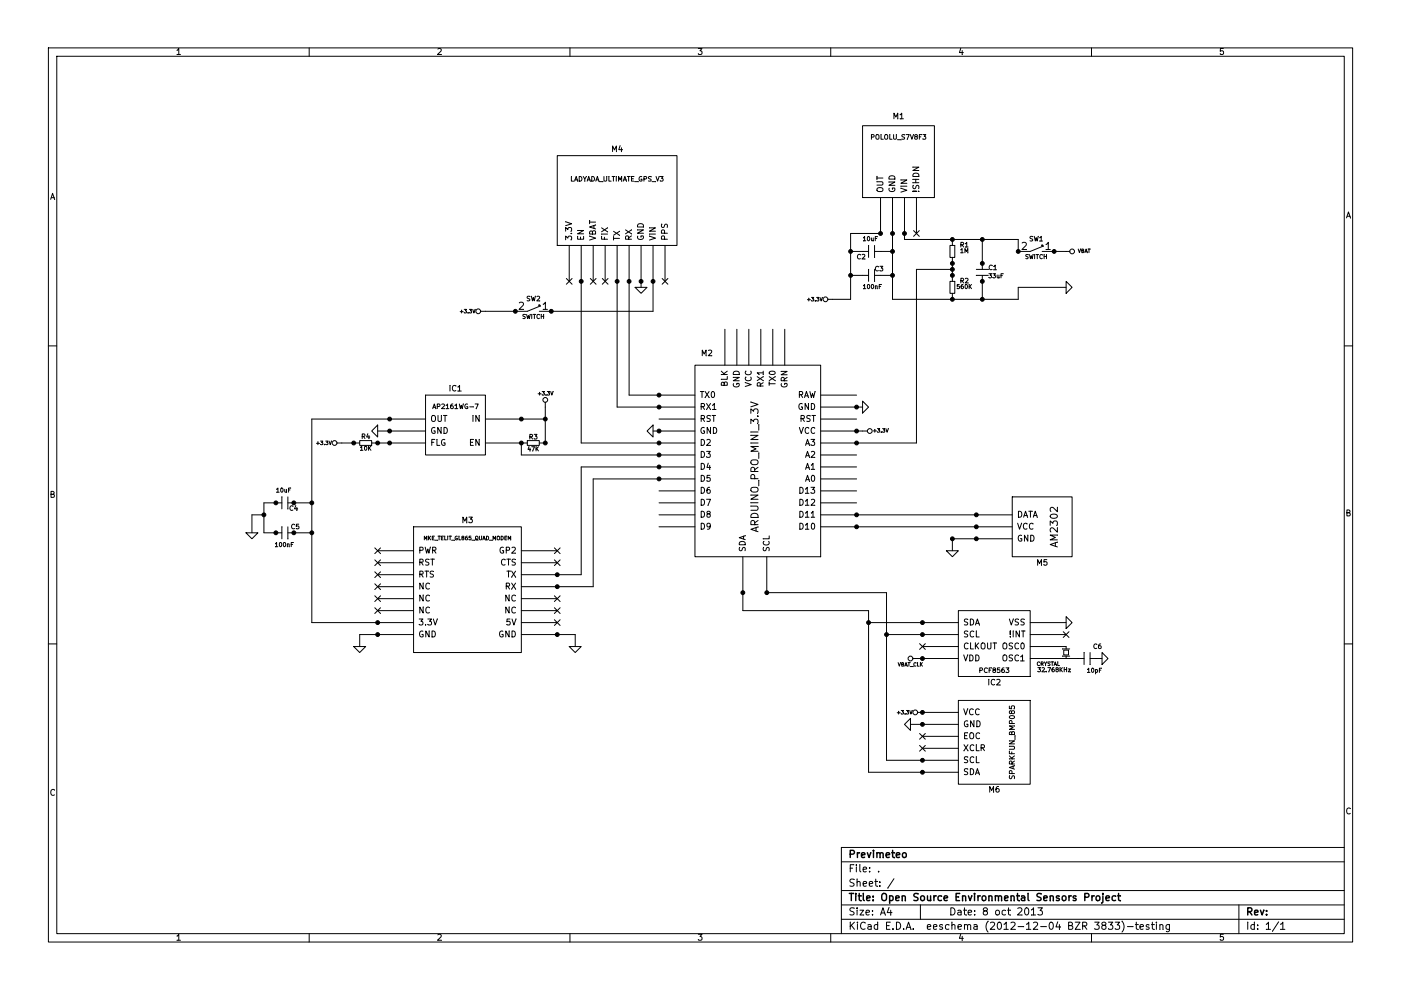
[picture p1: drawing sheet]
<svg xmlns="http://www.w3.org/2000/svg" width="297mm" height="210mm" viewBox="0 0 297 210" stroke-linecap="round" stroke-linejoin="round" font-family="sans-serif">
<g fill="none" stroke="#000" stroke-width=".21">
<path d="M10.3 10.2h276.5v189.5h-276.5zM12 11.9h273v186.1h-273zM37.6 10.7l.3-.4v1.3M38.3 11.6h-.7M65.6 10.2v1.7M92.8 10.4l.5-.1 .3 .4-.8 .9h.8M93.6 11.6h.1M120.8 10.2v1.7M148.1 10.3h.7l-.4 .5 .4 .1v.5l-.2 .2-.5-.2M176.1 10.2v1.7M203.7 10.2l-.3 .9 .8 .1M204 10.7v.9"/>
<path d="M204 11.6h.1M231.4 10.2v1.7M258.7 11.4h.1M259.4 10.3h-.6l-.1 .6 .2-.1 .5 .1v.5l-.2 .2-.5-.2M118.1 33h25.4v19h-25.4zM121.1 37.4v1h.5M121.1 37.4h.1M121.8 38.4l.4-1 .3 1M121.9 38.1l.5 .1M122.5 38.4h.1M122.8 37.4a.5 .5 0 0 1 .6 .5 .5 .5 0 0 1-.6 .5zM123.7 37.4l.3 .6 .3-.6"/>
<path d="M124 38v.4M124.5 38.4l.3-1 .4 1M124.6 38.1l.5 .1M125.5 37.4a.5 .5 0 0 1 .5 .5 .5 .5 0 0 1-.5 .5zM126.3 38.4l.4-1 .3 1M126.4 38.1l.5 .1M127 38.4h.1M127.1 38.5h.7M127.8 38.5h.1M128 37.4v.8l.3 .2 .3-.2v-.8M128.6 37.4h.1M129.1 37.4v1h.5"/>
<path d="M129.8 37.4h.5M129.9 32.1v-1.2l.4 .9 .4-.9v1.3M130.1 37.4v1M130.1 37.4h.1M130.3 37.4h.1M130.7 37.4v1M131.1 38.4v-1l.4 .7 .3-.7v1M131.5 30.9l-.3 .8 .8 .1M131.8 31.3v.9M131.8 38.4h.1M132.2 38.4l.3-1 .3 1M132.2 38.1l.5 .1"/>
<path d="M132.8 38.4h.1M133 37.4h.6M133.3 37.4v1M133.6 37.4h.1M133.9 37.9h.3M134.4 37.4h-.5v1h.5M134.5 38.5h.8M135.3 38.5h.1M136.1 37.5a.46 .46 0 0 0-.6 .4 .46 .46 0 0 0 .6 .4v-.3h-.2M136.5 38l.5-.1 .1-.4-.6-.1v1M136.5 38h.1M138.1 37.5h-.6a.41 .41 0 0 0 .5 .5v.3l-.5 .1"/>
<path d="M138.1 37.5h.1M138.2 38.5h.8M139.1 37.4l.3 1 .4-1M139.8 37.4h.1M140 37.4h.6l-.3 .4 .2 .1v.4l-.5 .1M182.9 26.7h15.2v15.2h-15.2zM184.8 29.1l.5-.1-.1-.4-.4-.1v1M185.8 28.7l.2-.2 .3 .2-.1 .8-.4-.1zM185.9 38.5h1.1l.2 .3v.2l-.2 .2h-1.1M185.9 38.5l.1 .1M186 37.4l-.1 .7M186 40l.4-.2 .7 .2 .1 .3-.2 .3h-.6a.44 .44 0 0 1-.5-.5z"/>
<path d="M186.8 28.6v.9h.5M187.2 37.7l-1.2 .1M187.6 28.7l.2-.2 .4 .2-.1 .8-.5-.1zM188.5 38.6h1.2l-1.2 .7h1.2M188.5 38.6h.1M188.5 39.9a.59 .59 0 0 0 .6 .7 .59 .59 0 0 0 .6-.7h-.5v.2M188.6 37.4a.67 .67 0 0 1 .8-.1 .67 .67 0 0 1 .3 .7h-1.2zM188.7 28.6l-.1 .9h.5M189.5 28.5v.8l.2 .2 .3-.2 .1-.7M189.5 25.2v-1.2l.4 .8 .4-.8 .1 1.2M190.3 29.6l.8 .1M190.9 24.3l.3-.3v1.2"/>
<path d="M190.9 24.3h.1M191 39.9l1.3 .4-1.3 .4M191 38.2h1.3l-1.3 .7h1.3M191 39.9h.1M191 39.5h1.3M191 39.5h.1M191 38.2h.1M191.5 25.2h-.6M191.8 28.6h-.5a.41 .41 0 0 0 .4 .5v.3l-.5 .1M192.1 28.5h.7l-.4 1M192.4 29.5h.1M193 28.5l.3 1 .4-.9"/>
<path d="M193.6 35.5l1.2-.1-1.3 .7h1.3M193.6 39.3l-.1 .5 .2 .2 .4-.1 .2-.6h.3l.2 .2v.5M193.7 36.8a.67 .67 0 0 1 .8-.1 .67 .67 0 0 1 .3 .7h-1.3zM194.1 29l-.2-.2 .1-.2h.4l.1 .3-.6 .2 .2 .4 .4-.2-.2-.3M194.2 38.1v.6M194.8 38.7l-1.2 .1M194.8 38l-1.2 .1M195.2 29h-.3M195.4 28.6l-.5-.1v1M195.7 28.5h.6l-.3 .4 .2 .1v.4h-.5M195.7 29.4v.1M10.7 42.3l.4-1.3 .5 1.3"/>
<path d="M10.9 41.9h.6M119.9 50.8v-.7l.5 .4 .1-.4h.5l.2 .2-.1 .6M119.9 49v-.8l.5 .5 .1-.4 .5-.1 .2 .3-.1 .5M119.9 47l1.3 .4-1.3 .5M119.9 47h.1M120.1 59l1.2 1.3M120.7 52v7.7M121.1 49.5h.1M121.3 59l-1.2 1.3M122.5 48.9h1.2l-1.2 .7h1.2M123.1 50.3v.4M123.1 50.3h.1"/>
<path d="M123.2 52v41.9h24.1M123.7 50.1v.6h-1.2v-.6M125 50.1l1.3 .4-1.3 .4M125 46.8v.6M125.2 59l1.2 1.3M125.6 49.2l.3-.3 .4 .2v.5h-1.3l.1-.6 .5 .1v.6M125.8 52v7.7M125.9 47.9v.5M126.3 47.1h-1.3M126.3 47.7l-1.3 .4 1.3 .4M126.4 59l-1.2 1.3M127.5 48.3l1.3 .9"/>
<path d="M127.6 50.1l-.1 .6h1.3M127.7 59l1.2 1.3M128.2 50.7h.1M128.2 50.3v.4M128.3 52v7.7M128.8 49.6l-1.2 .1M128.8 48.3l-1.3 .8M128.9 59l-1.2 1.3M130.1 49l1.3 .9M130.1 50.2v.7M130.8 52v34.3h16.5M131.3 50.5l-1.2 .1"/>
<path d="M131.4 49.1l-1.3 .8M132.6 48.7l1.3 .9M133.4 52v31.8h13.9M133.9 50.7h-1.3l.1-.6h.5l.1 .6M133.9 50l-.6 .4M133.9 48.7l-1.3 .9M133.9 48.7v.1M135.2 48.7h1.2l-1.2 .8h1.2M135.2 48.7v.1M135.2 50.1a.59 .59 0 0 0 .6 .7 .59 .59 0 0 0 .6-.7l-.5-.1v.2M135.3 47.5a.67 .67 0 0 1 .8 0 .67 .67 0 0 1 .3 .6h-1.2zM135.9 50.2v.1"/>
<path d="M135.9 52v8.9M137.7 50.1l1.3 .4-1.3 .4M137.7 48.3h1.3l-1.3 .7h1.3M138.5 52v14h-24.2M139 49.6l-1.3 .1M140.3 47.5l-.1 .5 .2 .2 .4-.1 .2-.5 .3-.1 .2 .3v.4M140.4 59l1.2 1.3M141 52v7.7M141.5 50.7h-1.3l.2-.6h.4l.1 .6M141.5 49.5h-1.3l.2-.7h.4l.1 .7M141.6 59l-1.2 1.3M180.3 53.3h3.9"/>
<path d="M180.3 58.4h3.9M182.5 54a.45 .45 0 0 0-.7 .4 .45 .45 0 0 0 .6 .4M182.8 54l.4-.1 .2 .3-.6 .7h.6M183.1 50.4l.2-.2v.9M183.6 51.1h-.5M184 50.2h.1a.43 .43 0 0 1 .3 .4 .43 .43 0 0 1-.4 .4l-.1-.3zM184.2 52.1v2.5M184.2 57.1v2.6M184.8 50.4v.6h.4M185.1 50.4l.1 .7M185.4 52v2.6M185.4 57.1v2.6"/>
<path d="M185.4 53.3h3.8M185.4 58.4h3.8M185.9 50.6h-.3M186 50.2h-.4v.9M186.3 56.6a.45 .45 0 0 0-.7 .4 .45 .45 0 0 0 .6 .4M186.6 56.5h.6l-.4 .3 .3 .1v.5h-.5M186.7 41.9v7.6h-6.4v14h-4.8M189.2 41.9v21.6h26.7v-2.6h10.1M191.8 41.9v8.9h24.1v2.5h2.5l2.8-1.1M193.7 48.9l1.2 1.2M194.3 41.9v7.6M194.3 40.6h-.7"/>
<path d="M194.7 40.6h.1M194.9 48.9l-1.2 1.2M201.4 52h1v2.6h-1zM201.4 59.7h1v2.5h-1zM201.9 50.8v1.2M201.9 54.6v5.1M201.9 57.1h-7.6v36.8h-20.3M203.7 51.9h.5l.1-.4-.6-.1v1M203.7 53l.3-.3v.9M203.7 59.6l.6-.2-.1-.4h-.5v1M204 51.9l.3 .5M204 59.6l.3 .4"/>
<path d="M204.2 53.6h-.5M204.6 53.6v-.9l.3 .6 .3-.6v.9M204.7 59.1l.3-.1 .2 .3-.6 .7h.7M204.7 51.7l.3-.3v1M205.2 52.4h-.5M207 57.1h2.6M208.3 50.8v6.3M208.3 58.4v5.1M209.5 58.4h-2.5M209.7 58h.5l-.3 .4h.3v.4h-.5M209.7 58.8h.1M210.4 56.3a.45 .45 0 0 0-.7 .4 .45 .45 0 0 0 .6 .4"/>
<path d="M210.5 58h.6l-.3 .4h.2l.1 .3-.2 .2-.4-.1M210.7 56.5l.3-.3v1M211.3 57.2h-.6M211.4 58.3l.1 .6 .3-.1M211.8 58.8h.1M211.8 58.3v.6M211.8 58.9h.1M212.2 58.4h.3M212.2 58.4l.1 .1M212.7 58.1l-.5-.1v.9M216.7 51.5l.6-.1 .3 .4-.9 1.1h.9M218 54h-.4l-.1 .3a.39 .39 0 0 1 .4 .5h-.4"/>
<path d="M218 54h.1M218.3 54l.2 .9 .2-.7 .1 .7 .3-.9M219 50.2h-.6a.41 .41 0 0 0 .5 .5v.3l-.5 .1M219.3 50.1l.2 1 .2-.7 .2 .7 .2-1M219.4 54v.9M219.7 54h.5M219.9 54v.9M220.5 50.4l.3-.3v1M221 53.3h5.8M221 54.1a.38 .38 0 0 0-.6 .3 .38 .38 0 0 0 .6 .4M221 51.1h-.5M221.4 54.4h.5"/>
<path d="M221.4 54v.9M221.8 51.8l.5-.4v1.5M221.9 54.4h.1M221.9 54v.9M222.7 52.9h-.9M226 59.7l1.3 1.2-1.3 1.3zM226.8 53.3h.1M228.6 52.8l.3 .8 .2-.8M229.6 53.2l.2 .1-.1 .3h-.3v-.8l.3 .1v.2l-.3 .1M230 53.6l.3-.8 .3 .8M230.1 53.4h.4M230.5 53.4h.1"/>
<path d="M230.7 52.8h.4M230.9 52.8v.8M285.5 46.2l.4-1.3 .4 1.3M285.6 45.8h.6M286.2 45.8v.1M286.3 46.2h.1M10.3 73.3h1.7M97.6 66.1h.5M97.9 65.8v.6M98.1 66.1h.1M98.4 65.6h.5l-.2 .3 .2 .1-.1 .3h-.4M99.2 66.3l.1 .1"/>
<path d="M99.5 65.6h.5l-.3 .3 .3 .1-.1 .3h-.4M100.2 65.6l.3 .8 .3-.8M110.1 64.2l.6-.1 .3 .4-.9 1.1h.9M111 65.6h.1M111.4 66.7h-.5v.3a.39 .39 0 0 1 .4 .4l-.4 .1M111.7 66.7l.2 .9 .1-.7 .2 .7 .2-.9M112.4 62.9h-.6a.41 .41 0 0 0 .5 .5v.3h-.5M112.4 66.7h.1M112.7 62.8l.2 1 .2-.7 .2 .7 .2-1M112.7 66.7v.9M112.7 66.7h.1M113 66.7h.6"/>
<path d="M113.3 66.7v.9M113.3 66.7h.1M113.8 62.9l.4-.1 .2 .3-.6 .7h.6M114.4 66.8a.38 .38 0 0 0-.6 .3 .38 .38 0 0 0 .6 .3M114.4 63.8h.1M114.6 64.9l-2.8 1.1h-9.9M114.6 64.9h.1M114.7 67.1h.6M114.7 66.7v.9M114.7 66.7h.1M115.2 64.5l.4-.4v1.5M115.2 65.6h.9"/>
<path d="M115.2 65.6h.1M115.2 64.5h.1M115.3 66.7v.9M134.6 60.9h2.6l-1.3 1.3zM147.3 77.4h26.7v40.6h-26.7zM148.9 75.4v-1.2l.4 .9 .4-.9v1.2M150.2 74.3l.5-.1 .2 .4-.7 .8h.7M150.9 75.4h.1M152.9 78.7l.8 .7M153.5 79.2v.1M153.7 69.8v7.6M154.2 79.8v.6h-1.2"/>
<path d="M154.2 79.4h-1.2M154.2 78.7l-.7 .5M155.6 78.8a.67 .67 0 0 1 .8-.1 .67 .67 0 0 1 .3 .7h-1.2zM156.2 69.8v7.6M158.8 69.8v7.6M159.1 80a.49 .49 0 0 1 .1 .6 .49 .49 0 0 1-.6 .1l-.5-.2-.1-.3 .2-.2M159.1 78.7a.49 .49 0 0 1 .1 .6 .49 .49 0 0 1-.6 .2l-.5-.3-.1-.3 .2-.2M160.5 79.9l1.3 .8M161.3 69.8v7.6M161.8 79.1h-1.3l.4 .3M161.8 79.9l-1.3 .8M161.8 79.9h.1"/>
<path d="M161.8 78.7v.7M163.1 79.9l1.3 .8M163.2 78.9a.74 .74 0 0 1 1.2 .2 .74 .74 0 0 1-1.3-.1zM163.8 69.8v7.6M164.4 79.9l-1.3 .8M164.4 79.9h.1M165.6 78.7h1.3l-1.3 .8h1.3M165.6 78.7v.1M166.4 69.8v7.6M171.2 63.5h.6M171.5 63.3v.5M171.8 63.5v.1"/>
<path d="M172 63.1h.5l-.2 .3 .2 .1-.1 .3-.4-.1M172 63.7l.1 .1M172.9 63.7v.1M173.1 63.1h.5l-.2 .3 .2 .1-.1 .3h-.3M173.8 63.1l.3 .7 .3-.7M183.1 60.6l.2-.3v.9M183.1 61.2h.5M183.1 61.2h.1M183.1 60.6h.1M184 60.3h.1a.43 .43 0 0 1 .3 .5 .43 .43 0 0 1-.4 .4l-.1-.4zM184.8 60.4l.1-.1a.43 .43 0 0 1 .4 .5 .43 .43 0 0 1-.4 .4l-.2-.4zM185.6 60.7l.4-.1v.6"/>
<path d="M185.6 60.6v.6M185.6 61.2h.1M186 61.2h.1M186.4 60.7h.3M186.4 60.7h.1M186.8 60.3h-.4v.9M186.8 60.3h.1M201.9 62.2v1.3M202.9 61.1h.1M203.4 60.3h-.4l-.1 .4 .4-.1 .1 .4-.1 .2-.4-.1M204.2 60.3l-.4 .2v.5l.1 .2 .3-.1 .1-.3-.2-.2-.3 .2M204.7 60.4l.1-.1a.43 .43 0 0 1 .3 .5 .43 .43 0 0 1-.4 .4l-.1-.4z"/>
<path d="M205.5 60.3v.9M205.5 60.3h.1M205.5 60.8h.1M205.6 60.7l.4 .5M206 60.3l-.5 .5M285 73.3h1.8M67.1 94h.6M67.4 93.7h.1M67.4 93.7v.6M68 93.5h.4l-.2 .3 .2 .2v.3l-.4-.1M68.8 94.2v.1M68.8 94.3h.1"/>
<path d="M69.1 93.5h.4l-.2 .3 .2 .2v.3l-.4-.1M69.8 93.5l.2 .8 .3-.8M76.3 93.4h2.5v1h-2.5zM76.3 93.9l-4.8 .1M76.5 94.9l.2-.3v.9M76.8 92.5h.5v-.4l-.5-.1v1M76.8 92.5v.1M76.9 95.5h-.4M77 92.5l.4 .5M77 92.5l.1 .1M77.4 94.7l.1-.1a.43 .43 0 0 1 .3 .4 .43 .43 0 0 1-.4 .4l-.1-.3zM78 91.9l-.3 .8h.7"/>
<path d="M78.2 94.6l-.1 .9M78.2 92.3v.7M78.3 95l.3 .5M78.3 95h.1M78.6 94.6l-.4 .5M78.8 91.4l1.3-1.3v2.6zM78.8 93.9h11.4M80.1 91.4h10.1M90.2 83.8h12.7v12.7h-12.7zM90.2 88.8h-24.1v43.2h21.6M91.5 88.3l.3-.2a.45 .45 0 0 1 .5 .4v.7l-.5 .2-.3-.4zM91.7 86.6l.4-.9 .3 1"/>
<path d="M91.8 86.4h.5M92 93.8h-.4M92.2 93.2h-.7v1.2M92.2 93.2h.1M92.2 90.7a.59 .59 0 0 0-.7 .6 .59 .59 0 0 0 .7 .5l.1-.4h-.2M92.6 93.2v1.2h.6M92.6 93.2h.1M92.7 86.2l.5-.1v-.3l-.5-.1v.9M92.9 88.1v1l.2 .3 .4-.1 .1-.2v-1M93.6 90.7l-.1 1.2-.7-1.3v1.3M93.7 85.8l.3-.1 .2 .2-.6 .7h.6M94 88.1h.7"/>
<path d="M94.1 90.6a.64 .64 0 0 1 .7 .7 .64 .64 0 0 1-.7 .6zM94.1 93.9h.1M94.2 86.6l.1 .1M94.3 93.2a.59 .59 0 0 0-.7 .6 .59 .59 0 0 0 .7 .6l.1-.5h-.3M94.4 88.1v1.3M94.6 86.6h.6M94.6 86.6v.1M94.6 86l.3-.3v.9M94.7 88.1h.1M95.4 81.7v1.2M95.4 81.7h.1M96 85.7l-.4 .2-.1 .6 .2 .1h.4l-.1-.5-.3-.1-.1 .3"/>
<path d="M96.5 86.6h.6M96.5 86.6v.1M96.5 86l.3-.3v.9M96.7 81.8a.52 .52 0 0 0-.7 .1 .52 .52 0 0 0 0 .7l.3 .3 .3-.1M97.1 82l.3-.3v1.2M97.1 82v.1M97.4 85.7l.2 .9 .2-.7 .2 .7 .2-.9M97.8 82.9h-.7M99.1 85.7a.46 .46 0 0 0-.6 .5 .46 .46 0 0 0 .7 .4v-.4l-.2 .1M99.6 86.3h.8M99.7 93.8h.5M100.3 88.1v1.3"/>
<path d="M100.3 88.1h.1M100.4 93.2h-.7v1.2h.7M100.7 85.7h.7l-.4 .9M101 86.6v.1M101.6 93.2v1.2l-.7-1.2v1.2M101.6 88.1v1.3l-.7-1.3v1.3M101.6 93.2h.1M101.6 88.1h.1M102.9 93.9h8.9M102.9 88.8h12.7M110.5 93.9v2.6h36.8M111.8 93.4h2.5v1h-2.5z"/>
<path d="M112.2 94.7l-.2 .6h.5M112.4 92.7l.4-.1 .1-.4-.6-.1v1M112.4 95v.6M112.4 95.6h.1M112.6 92.7l.3 .4M112.7 94.7h.6l-.4 .9M112.9 95.6h.1M113.2 92.1h.7l-.4 .4 .3 .1v.4h-.6M113.2 93h.1M113.7 94.7v.9M113.8 95.1l.4 .5M114.1 83.5h.6"/>
<path d="M114.2 94.7l-.5 .5M114.4 83.2v.6M115 83h.4l-.2 .3 .2 .1v.3h-.4M115.6 85.3v8.6h-1.3M115.8 83.7v.1M116 83h.5l-.2 .3 .2 .1-.1 .3h-.3M116.8 83l.2 .8 .3-.8M137.2 91.4l1.3-1.3v2.6zM138.5 91.4h8.8M139.7 88.8h7.6M147.3 99h-24.1v22.9h-12.7M148.5 83h.7"/>
<path d="M148.7 93.2a.64 .64 0 0 1 .7 .6 .64 .64 0 0 1-.7 .6zM148.7 95.7a.64 .64 0 0 1 .7 .6 .64 .64 0 0 1-.7 .7zM148.7 98.2a.64 .64 0 0 1 .7 .7 .64 .64 0 0 1-.7 .6zM148.7 88.8l.6-.1v-.5l-.6-.1v1.3M148.7 86.2h.6v-.5l-.6-.2v1.3M148.9 83l-.1 1.3M149 88.8l.4 .6M149 86.2l.4 .6M149.1 91.4h.1M149.3 90.7a.59 .59 0 0 0-.7 .6 .59 .59 0 0 0 .7 .5l.1-.4h-.3M149.5 83l.9 1.3M149.8 95.7h.8l-.4 .5 .3 .1v.5l-.1 .2-.6-.1"/>
<path d="M149.8 85.5l.9 1.3M149.9 93.3l.5-.1 .2 .3-.8 .9 .8 .1M150.2 98.2l-.3 .9h.8M150.3 83l-.8 1.3M150.5 98.7v.8M150.6 88.2l-.5-.1-.2 .1 .1 .4 .5 .3 .1 .2-.2 .3-.5-.1M150.6 85.5l-.8 1.3M150.7 90.7l-.1 1.2-.7-1.3v1.3M150.9 83.1l.2-.1a.67 .67 0 0 1 .4 .6 .67 .67 0 0 1-.4 .7l-.3-.5zM151 88.1h.7M151.1 86.8h.7M151.1 86.8h.1"/>
<path d="M151.1 86l.4-.5v1.3M151.3 90.6a.64 .64 0 0 1 .7 .7 .64 .64 0 0 1-.7 .6zM151.3 88.1v1.3M151.3 88.1h.1M151.7 88.1h.1M153.5 81.3l.3-.3 .4 .2v.5h-1.3l.2-.6 .4 .1 .1 .5M155.5 80h1.2l-1.2 .7h1.2M155.5 81.3a.59 .59 0 0 0 .6 .8 .59 .59 0 0 0 .6-.8h-.5v.2M156.2 81.5h.1M158 81.1l1.3 .4-1.3 .4M159.2 89.8v-.9l.6 .5 .1-.4 .5-.1 .3 .3-.1 .6M159.2 87.6v-.9l.6 .5 .1-.4 .5-.1 .3 .3-.1 .7"/>
<path d="M159.2 92.3h1.5l-1.5 .9h1.5M159.2 85.3l1.5 .5-1.5 .5M159.3 97.7a.99 .99 0 0 1 1.4 .2 .53 .53 0 0 1-.5 .6h-.5a.52 .52 0 0 1-.4-.8zM160 99.6h.1M160.6 88.2l.1 .1M160.7 100h-1.5v-.6l.2-.2 .3-.1 .2 .1 .1 .8M160.7 93.9l-1.5 .1M160.7 99.1l-.7 .5M160.7 91.6h-1.5M160.7 94.7h-1.5l1.1 .5-1.1 .5h1.5M160.9 90.1v1.1M160.9 96.1v1.1"/>
<path d="M161.8 81.8h-1.3l.2-.6h.5v.7M161.8 81.1l-.6 .5M161.8 80.7h.1M163.1 81.4h1.3M163.1 81.4h.1M163.1 81v.7M164.4 80.7h.1M165.7 81.3a.59 .59 0 0 0 .6 .8 .59 .59 0 0 0 .5-.8h-.4v.2M166.4 81.5h.1M166.9 80.7h-1.3l.1-.6h.5l.1 .7M166.9 80l-.6 .4M169.5 90.6l.4 1.3 .4-1.2"/>
<path d="M169.5 83.7l.6-.1v-.5l-.6-.1v1.3M169.8 83.7l.4 .6M169.9 88.8l.5-.1 .1-.5-.7-.1v1.3M169.9 86.3h.1M170.1 85.6a.59 .59 0 0 0-.7 .6 .59 .59 0 0 0 .7 .6v-.5h-.2M170.2 88.8l.3 .6M170.6 84.3l.4-1.3 .4 1.3M170.7 83.9l.6 .1M170.8 99.5l.4-1.3 .5 1.3M170.8 97l.4-1.3 .5 1.3M170.8 94.4l.4-1.2 .5 1.3M170.9 99.2h.6"/>
<path d="M170.9 96.6h.6M170.9 94.1h.6M171.4 85.5v1.3l-.7-1.3v1.3M171.4 85.5v.1M171.5 90.8a.55 .55 0 0 0-.8 0 .55 .55 0 0 0 0 .8l.4 .3 .4-.1M171.5 99.2h.1M171.5 96.6h.1M171.5 94.1h.1M171.7 83l.3 1.3 .3-.9 .2 .9 .3-1.3M171.8 88.2l-.5-.1-.2 .1 .1 .4 .5 .3 .1 .2-.3 .3-.4-.1M171.9 93.2h.8l-.4 .4 .4 .2v.5l-.2 .1-.5-.1M172 95.8l.5-.1 .2 .4-.8 .9h.8"/>
<path d="M172 85.5a.64 .64 0 0 1 .7 .7 .64 .64 0 0 1-.7 .6zM172 98.6l.4-.4v1.3M172.1 88.1h.8M172.5 88.1v1.3M172.7 99.5h-.7M172.7 97h.1M172.8 90.8a.55 .55 0 0 0-.8 0 .55 .55 0 0 0 0 .8l.4 .3 .3-.1M174 91.4h9.9M174 99h7.6M174 96.5h7.6M174 86.3h8.9M174 83.8h7.6"/>
<path d="M174 88.8h7.6M182.9 85l1.3 1.3-1.3 1.3zM185.2 91.4h.6M185.5 91.1v.5M186 90.9h.5l-.2 .3 .2 .1-.1 .3h-.4M186 91.6h.1M186.8 91.6h.1M186.8 91.6l.1 .1M187.1 90.9h.5l-.2 .3 .2 .1-.1 .3h-.4M187.8 90.9l.3 .7 .3-.7M11.3 104.8l.2 .2-.2 .5h-.5v-1.3l.6 .1v.4l-.6 .1M52.1 113h2.6l-1.3 1.2z"/>
<path d="M56 109.2h-2.6v3.8M58.4 115.3l.2-.3v.9M58.4 115.9h.5M58.4 115.9h.1M58.4 115.3h.1M58.7 103.7l.2-.2v.9M58.7 104.4h.5M58.7 104.4h.1M58.7 103.7v.1M59.3 115.1l.1-.1a.43 .43 0 0 1 .4 .5 .43 .43 0 0 1-.4 .4l-.2-.3zM59.6 103.5h.1a.43 .43 0 0 1 .3 .4 .43 .43 0 0 1-.4 .4l-.1-.3zM59.8 106.6h-3.8v6.4h3.8"/>
<path d="M59.8 105.4v2.5M59.8 111.7v2.5M60.1 115.1l.2-.1a.43 .43 0 0 1 .3 .5 .43 .43 0 0 1-.4 .4l-.1-.3zM60.4 103.8v.5h.4M60.8 103.8v.6M60.9 115.4h.4v.5M60.9 115.3v.6M60.9 115.9h.1M61 105.4l.1 2.5M61 111.7l.1 2.6M61 106.6h5.1M61 113h5.1"/>
<path d="M61.3 115.9h.1M61.5 103.9h-.3M61.6 103.5h-.4v.9M61.7 115.4h.3M61.7 115.4l.1 .1M62.1 107.3a.45 .45 0 0 0-.6 .4 .45 .45 0 0 0 .6 .4M62.1 107.3v.1M62.2 115h-.5v.9M62.5 111.3a.45 .45 0 0 0-.7 .3 .45 .45 0 0 0 .7 .5M62.7 107.2l-.2 .7h.6M62.8 112.1h.1M62.9 107.6l.1 .6"/>
<path d="M63.3 111.1h-.4l-.1 .5h.5v.5h-.5M79.5 116.2l1.2 1.2M79.5 118.7l1.2 1.2M80.1 119.3h7.6M80.1 116.8h7.6M80.7 116.2l-1.2 1.2M80.7 118.7l-1.2 1.2M87.7 111.7h22.8v26.7h-22.8zM89 116.7l.6-.1 .1-.5-.7-.1v1.3M89 119.2h.6l.1-.5-.7-.1v1.2M89.3 119.2l.4 .6M90 114.5v-.8l.3 .5 .2-.5v.8"/>
<path d="M90.1 116l.4 1.3 .2-.9 .2 .9 .4-1.3M90.9 113.7v.8M91 118.7l-.5-.1-.2 .1v.4l.6 .2v.3l-.2 .2h-.5M91 114l.3 .5M91 114h.1M91.3 118.6h.8M91.3 113.7l-.4 .5M91.6 114.1h.4M91.7 118.6v1.2M91.7 118.6h.1M91.7 116.7l.6-.1 .1-.5-.7-.1v1.3M92.1 113.7h-.5v.8h.4"/>
<path d="M92.1 116.7l.3 .6M92.2 114.5h.6M92.8 114.5v.1M92.9 113.7h.4M93.1 113.7v.8M93.3 113.7h.1M93.6 114.1h.3M93.9 114.1h.1M94 113.7h-.4v.8h.4M94 113.7h.1M94.3 113.7v.8h.4M94.3 113.7h.1"/>
<path d="M94.9 113.7v.8M94.9 113.7h.1M95.2 113.7h.5M95.5 113.7l-.1 .8M95.7 113.7h.1M95.7 114.5h.6M96.3 114.5l.1 .1M97 113.7a.35 .35 0 0 0-.5 .4 .35 .35 0 0 0 .5 .3v-.3l-.1 .1M97.3 113.7v.8h.4M97.3 113.7h.1M98.1 114l-.2-.1 .2-.2h.2v.2a.32 .32 0 0 0-.3 .2 .32 .32 0 0 0 0 .3h.3l.1-.2-.2-.2M98.1 110.8v-1.2l.5 .9 .4-.9v1.2"/>
<path d="M99 110.8v.1M99.1 113.7l-.3 .1-.1 .2v.4h.4v-.4h-.3l-.1 .2M99.4 109.6h.8l-.5 .5 .4 .1v.5l-.2 .1-.5-.1M99.4 110.7h.1M99.8 113.7h-.3l-.1 .4 .3-.1 .2 .1-.1 .3h-.3M100 114.5l.7 .1M101 114.3l.4 .2M101.6 113.7v.6l.2 .2 .3-.1v-.7M102.4 114.5l.2-.8 .3 .8M102.4 114.2l.4 .1M103.1 113.7a.4 .4 0 0 1 .5 .4 .4 .4 0 0 1-.5 .4zM103.8 114.5h.6"/>
<path d="M104.4 114.5v.1M104.5 114.5v-.8l.3 .5 .3-.5v.8M105.4 113.8h.5l-.1 .6h-.4zM106.2 113.7a.4 .4 0 0 1 .5 .4 .4 .4 0 0 1-.5 .4zM106.7 116.1a.59 .59 0 0 0-.7 .6 .59 .59 0 0 0 .7 .5l.1-.5-.2 .1M107 114.1h.3M107.1 118.7a.55 .55 0 0 0-.7 .1 .55 .55 0 0 0 0 .7l.3 .3 .4-.1M107.3 114.1h.1M107.4 116.7l.5-.1 .1-.5-.7-.1v1.3M107.4 113.7h-.4v.8h.4M107.5 118.6h.7M107.7 114.5v-.8l.3 .5 .3-.5v.8"/>
<path d="M107.8 118.6v1.2M108.2 118.6h.1M108.3 114.5h.1M108.6 116.1l.4-.1 .3 .4-.8 .9h.8M109.3 118.7l-.5-.1-.2 .1 .1 .4 .5 .2 .1 .3-.3 .2h-.4M110.5 119.3h7.6M110.5 116.8h7.6M117.5 116.2l1.3 1.2M117.5 118.7l1.3 1.2M118.8 116.2l-1.3 1.2M118.8 118.7l-1.3 1.2M139.7 109.2h7.6"/>
<path d="M139.7 111.7h7.6M139.7 106.6h7.6M139.7 104.1h7.6M147.3 101.5h-21.5v22.9h-15.3M148.7 100.8a.64 .64 0 0 1 .7 .6 .64 .64 0 0 1-.7 .7zM148.7 103.3a.64 .64 0 0 1 .7 .7 .64 .64 0 0 1-.7 .6zM148.7 105.9a.64 .64 0 0 1 .7 .6 .64 .64 0 0 1-.7 .6zM148.7 108.4a.64 .64 0 0 1 .7 .6 .64 .64 0 0 1-.7 .7zM148.7 110.9a.64 .64 0 0 1 .7 .7 .64 .64 0 0 1-.7 .6zM149.8 105.9h.8l-.5 1.3M149.9 101.9h.1M150.1 109l-.2-.2v-.3l.5-.1 .1 .1v.3l-.5 .2-.1 .2v.2l.2 .3h.3l.2-.3-.1-.3-.1-.1"/>
<path d="M150.4 109h.1M150.5 103.3h-.3l-.3 .3v.8l.2 .2 .4-.1 .1-.4-.2-.3-.4 .1-.1 .2M150.5 100.8h-.6v.6l.2-.1 .4 .1v.5l-.1 .2-.5-.2M150.6 111.5l-.2 .2h-.4l-.1-.6 .5-.2 .2 .3-.1 .7-.1 .3h-.4M156.8 116.1l-.1 .4 .2 .2h.4l.2-.6h.3l.2 .2v.5M156.9 114.9a.67 .67 0 0 1 .8-.1 .67 .67 0 0 1 .3 .7h-1.3zM157.5 118v11.5h26.7v34.2h19M157.7 113.7l-.1 .6M158 113.6l-1.3 .4 1.3 .4M158 113.6h.1M159.2 107.3h1.2l.3 .3v.3l-.3 .3h-1.2M159.2 105h1.5l-1.5 .9h1.5"/>
<path d="M159.3 103.5a.99 .99 0 0 1 1.4 .2 .53 .53 0 0 1-.5 .6h-.5a.52 .52 0 0 1-.4-.8zM159.4 109a.79 .79 0 0 1 .9-.1 .79 .79 0 0 1 .4 .8h-1.5v-.4zM160 111.2l-.1-.7-.2-.1h-.3l-.2 .3v.5h1.5M160 101.5l-.1-.7-.2-.2-.3 .1-.2 .2v.6h1.5M160 101.5h.1M160 111.2v.1M160.3 111.9v.7M160.7 110.4l-.7 .5M160.7 106.6h-1.5M160.7 111.7l-1.5 .5 1.5 .5M160.9 101.9v1.1M161.9 116.1l-.1 .4 .1 .2h.5l.2-.6h.3l.2 .2-.1 .5"/>
<path d="M162.6 118v7.7h25.4v35.5h15.2M163 114.8a.49 .49 0 0 1 0 .6 .49 .49 0 0 1-.6 .2l-.5-.3-.1-.3 .2-.2M163.1 113.6v.6l-1.3 .1M169.6 110.9a.64 .64 0 0 1 .7 .7 .64 .64 0 0 1-.7 .6zM169.6 108.4a.64 .64 0 0 1 .7 .6 .64 .64 0 0 1-.7 .7zM169.6 105.9a.64 .64 0 0 1 .7 .6 .64 .64 0 0 1-.7 .6zM169.6 103.3a.64 .64 0 0 1 .7 .7 .64 .64 0 0 1-.7 .6zM170.8 102.1l.4-1.3 .5 1.3M170.8 111.3l.4-.4v1.3M170.8 108.8l.4-.4v1.3M170.8 106.3l.4-.4v1.2M170.8 103.7l.4-.4v1.3"/>
<path d="M170.9 101.7h.6M171.5 104.6h-.7M171.5 101.7h.1M171.5 112.2h-.7M171.5 109.7h-.7M171.5 107.1l-.7 .1M171.9 103.3h.8l-.4 .5 .4 .1v.6l-.2 .1-.6-.1M171.9 104.5h.1M172 106l.5-.1 .2 .3-.8 .9 .9 .1M172 108.8l.4-.4v1.3M172.1 100.9l.2-.1a.67 .67 0 0 1 .4 .6 .67 .67 0 0 1-.4 .7l-.3-.5zM172.1 111.1l.2-.2a.67 .67 0 0 1 .4 .7 .67 .67 0 0 1-.4 .6l-.3-.5z"/>
<path d="M172.7 109.7h-.7M174 109.2h40.6M174 111.7h40.6M174 101.5h7.6M174 106.6h7.6M174 104.1h7.6M200.7 116.8h2.5l-1.3 1.2zM214.6 105.4h12.7v12.6h-12.7zM214.6 114.2h-12.7v2.6M215.8 110.9l.4 1.3 .4-1.2M215.9 108.4a.64 .64 0 0 1 .8 .6 .64 .64 0 0 1-.8 .7zM216.4 114.2h.1"/>
<path d="M216.6 113.6a.59 .59 0 0 0-.7 .5 .59 .59 0 0 0 .7 .6v-.5h-.2M217 109.7l.4-1.3 .5 1.3M217.2 109.3h.6M217.8 111.1a.55 .55 0 0 0-.8 0 .55 .55 0 0 0 0 .8l.4 .3 .3-.1M217.9 113.5v1.2l-.7-1.2v1.2M218.1 108.4h.8M218.5 108.4v1.3M218.5 113.5a.64 .64 0 0 1 .7 .6 .64 .64 0 0 1-.7 .6zM219 111.1a.55 .55 0 0 0-.7 0 .55 .55 0 0 0 0 .8l.4 .3 .3-.1M219.1 109.7l.4-1.3 .4 1.3M219.2 109.3h.6M220 119.8v-1.1l.4 .8 .4-.8v1.2"/>
<path d="M222 118.7h-.6l-.1 .5 .2-.1 .5 .1v.5l-.2 .1-.5-.1M222.7 111.4v-.9l.5 .5 .2-.5h.5l.3 .3-.1 .6M222.7 109.2a.89 .89 0 0 1 1.5 .3 .86 .86 0 0 1-.8 .4 .86 .86 0 0 1-.7-.5zM223.8 115.1v.7M224.2 114.9l-1.5 .6 1.5 .5M224.2 114.9v.1M224.2 113.5l-1.5-.1 1.1 .6-1.1 .5h1.5M224.2 111.9v.9l-1.1-.9-.4 .3 .1 .6M224.2 107.6v.9l-1.1-.9-.4 .3 .1 .5M286 108.7l.3 .3-.3 .4h-.4v-1.3l.6 .1-.1 .5-.5 .1M10.3 136.5h1.7M75 137.1h2.5l-1.2 1.3z"/>
<path d="M79.5 121.2l1.2 1.3M79.5 123.8l1.2 1.2M79.5 126.3l1.2 1.2M79.5 128.9l1.2 1.2M80.1 129.5h7.6M80.1 126.9h7.6M80.1 124.4h7.6M80.1 121.9h7.6M80.7 121.2l-1.2 1.3M80.7 123.8l-1.2 1.2M80.7 126.3l-1.2 1.2M80.7 128.9l-1.2 1.2"/>
<path d="M87.7 134.5h-11.4v2.6M88.9 131.2h.8l-.5 .5 .4 .2v.5l-.2 .1-.5-.1M88.9 132.4h.1M89 121.8l.6-.1 .1-.5-.7-.1v1.3M89.3 121.7l.4 .7M89.3 121.7v.1M89.7 133.9a.59 .59 0 0 0-.8 .5 .59 .59 0 0 0 .8 .6v-.5h-.2M89.7 128.7v1.3l-.7-1.3v1.3M89.7 126.2v1.2l-.7-1.2v1.2M89.7 123.7v1.2l-.7-1.3v1.3M90.1 121.1h.7M90.2 132.4l.1 .1"/>
<path d="M90.5 121.1v1.3M90.5 121.1h.1M90.7 131.2h.8l-.4 .5 .3 .2v.5l-.1 .1-.6-.1M91 133.8v1.3l-.7-1.3v1.3M91 133.8h.1M91 128.8a.55 .55 0 0 0-.7 .1 .55 .55 0 0 0 0 .8l.4 .3 .3-.2M91 126.3a.55 .55 0 0 0-.7 .1 .55 .55 0 0 0 0 .7l.4 .3 .3-.1M91 123.8a.55 .55 0 0 0-.7 .1 .55 .55 0 0 0 0 .7l.4 .3 .3-.1M91 128.8l.1 .1M91 126.3h.1M91 123.8h.1M91.6 133.8a.64 .64 0 0 1 .7 .6 .64 .64 0 0 1-.7 .7z"/>
<path d="M91.9 131.2l.4 1.3 .4-1.2M91.9 121.2l-.5-.1-.2 .1 .1 .4 .5 .3 .1 .2-.2 .3-.5-.1M91.9 121.2h.1M106.6 133.9a.59 .59 0 0 0-.7 .5 .59 .59 0 0 0 .7 .6l.1-.5h-.2M107.3 124.3l.6-.1 .1-.4-.7-.2v1.3M107.3 124.3h.1M107.5 121.1h.7M107.6 124.3h.1M107.6 124.3l.4 .6M107.8 121.1v1.3M108 133.8l-.1 1.3-.7-1.3v1.3M108 128.7l-.1 1.3-.7-1.3v1.3"/>
<path d="M108 126.2l-.1 1.2-.7-1.2v1.2M108.1 131.2h-.6v.7l.1-.2 .5 .2v.5l-.2 .1-.4-.1M108.2 121.1h.1M108.5 123.6l.8 1.3M108.5 121.1l.8 1.3M108.6 131.2l.4 1.3 .4-1.2M108.6 133.8a.64 .64 0 0 1 .7 .6 .64 .64 0 0 1-.7 .7zM109.3 128.9a.55 .55 0 0 0-.8 0 .55 .55 0 0 0 .1 .8l.3 .3 .4-.2M109.3 126.3a.55 .55 0 0 0-.8 .1 .55 .55 0 0 0 .1 .7l.3 .3 .4-.1M109.3 123.6l-.8 1.3M109.3 121.1l-.8 1.3M110.5 134.5h11.5v2.6"/>
<path d="M110.5 132h7.6M110.5 129.5h7.6M110.5 126.9h7.6M117.5 126.3l1.3 1.2M117.5 128.9l1.3 1.2M117.5 131.4l1.3 1.2M118.8 126.3l-1.3 1.2M118.8 128.9l-1.3 1.2M118.8 131.4l-1.3 1.2M120.7 137.1h2.5l-1.2 1.3zM184.2 132h19M188 134.5h15.2"/>
<path d="M195 136.5l1.2 1.2M195.6 137.1h7.6M196.2 136.5l-1.2 1.2M203.2 129.5h15.2v13.9h-15.2zM203.2 139.6h-9.6M204.3 138.9l.4 1.2 .5-1.2M205.2 131.3l-.5-.1-.2 .2 .1 .4 .5 .2 .1 .3-.3 .2h-.4M205.2 131.3h.1M205.2 138.9h.1M205.2 133.9l-.5-.1-.2 .1 .1 .4 .5 .3 .1 .2-.3 .3-.4-.1M205.2 136.5a.55 .55 0 0 0-.7 0 .55 .55 0 0 0 0 .8l.4 .3 .3-.1M205.6 138.9a.64 .64 0 0 1 .7 .6 .64 .64 0 0 1-.7 .6z"/>
<path d="M205.7 131.2a.64 .64 0 0 1 .7 .7 .64 .64 0 0 1-.7 .6zM205.8 136.3v1.3h.6M206.5 133.9a.55 .55 0 0 0-.8 .1 .55 .55 0 0 0 0 .7l.4 .4 .3-.2M206.8 132.5l.4-1.3 .5 1.3M206.8 136.3v1.3M206.9 138.9a.64 .64 0 0 1 .7 .6 .64 .64 0 0 1-.7 .6zM206.9 132.2h.7M207 136.9l.5 .7M207 133.8v1.3h.6M207.5 136.3l-.7 .8M208.1 136.5l.2-.2a.45 .45 0 0 1 .6 .5l-.1 .6-.5 .2-.3-.4zM209.4 136.3v1.1l.2 .2 .4-.1 .1-.1v-1.1"/>
<path d="M210.1 136.3h.1M210.5 136.3h.8M210.9 136.3v1.3M210.9 136.3h.1M212.7 136.5l.2-.2a.45 .45 0 0 1 .6 .5l-.1 .6-.5 .2-.3-.4zM212.7 139l.2-.1a.45 .45 0 0 1 .6 .4l-.1 .7-.5 .1-.3-.4zM214 131.2l.4 1.3 .5-1.2M214.2 134.9v.2M214.2 133.8v.8M214.7 136.4l-.5-.1-.2 .1 .1 .5 .5 .2 .1 .3-.3 .2-.4-.1M214.7 139l-.5-.1-.2 .1 .1 .4 .5 .2 .1 .3-.3 .2h-.4M214.8 133.8v1.3"/>
<path d="M214.8 133.8h.1M215.9 131.3l-.4-.1-.2 .2v.4l.6 .2v.3l-.2 .2h-.5M215.9 131.3h.1M216 136.5a.55 .55 0 0 0-.8 0 .55 .55 0 0 0 0 .8l.4 .3 .3-.1M216 139a.55 .55 0 0 0-.8 .1 .55 .55 0 0 0 0 .7l.4 .3 .3-.1M216.1 133.8v1.3l-.7-1.3v1.3M216.1 133.8h.1M216.5 139.3l.3-.4v1.2M216.5 136.4l.2-.1a.67 .67 0 0 1 .5 .7 .67 .67 0 0 1-.5 .6l-.3-.5zM216.6 133.8h.7M216.9 133.8h.1M216.9 133.8v1.3"/>
<path d="M217.2 131.3l-.5-.1-.2 .2v.4l.6 .2 .1 .3-.3 .2h-.5M217.2 131.3h.1M218.4 137.1h7.6v.5M218.4 134.5h7.6M218.4 139.6h11.4M218.4 132h7.6M225.4 133.9l1.2 1.3M225.5 137.8h1v1.1h-1zM226 130.7l1.3 1.3-1.3 1.3zM226 139.1v.5M226.6 133.9l-1.2 1.3M226.8 137.6h-1.5"/>
<path d="M226.8 139.1h-1.5M229.9 138.4l-.1 2.5M231.1 138.4v2.5M231.1 139.6h2.6M232.6 136.7a.45 .45 0 0 0-.7 .3 .45 .45 0 0 0 .6 .4M232.9 137.1h.1M233.4 136.5l-.5 .3v.5l.2 .2 .3-.1v-.4l-.3-.1-.2 .2M233.7 138.4l1.2 1.2-1.2 1.3zM285 136.5h1.8M190.2 151.1h.6M190.4 140.5l.3 .7 .3-.7M190.5 150.8v.6"/>
<path d="M191.1 150.6h.5l-.3 .3 .3 .2-.1 .3-.4-.1M191.1 151.3h.1M191.4 140.8l.2 .2-.1 .2h-.3v-.7h.3v.3l-.3 .1M191.8 153.6l1.2-1.3v2.6zM191.8 141.2l.3-.7 .3 .7M191.9 151.3v.1M191.9 141h.4M192.2 150.6h.5l-.3 .3 .3 .2-.1 .3-.4-.1M192.2 151.3h.1M192.3 141v.1M192.4 141.2v.1M192.5 140.5h.5"/>
<path d="M192.7 140.5v.7M192.9 150.6l.2 .8 .3-.8M193 141.3h.6M193 153.6h10.2M193.4 150.6v.1M194.2 140.6a.33 .33 0 0 0-.5 .3 .33 .33 0 0 0 .5 .3M194.2 140.6h.1M194.6 140.5l-.1 .7h.4M194.6 151h8.6M194.6 151v.1M195 155.5l1.2 1.2M195 158.1l1.2 1.2"/>
<path d="M195.1 140.9h.1M195.2 140.5l-.1 .7M195.2 140.8l.4 .4M195.2 140.8h.1M195.6 156.1h7.6M195.6 158.7h7.6M195.6 140.5l-.5 .4M196.2 155.5l-1.2 1.2M196.2 158.1l-1.2 1.2M203.2 148.5h15.2v17.8h-15.2zM204.3 150.3l.4 1.3 .5-1.3M204.4 157.9l.8 1.3"/>
<path d="M204.4 159.2h.1M204.5 156h.5M205.1 155.4h-.6v1.2h.6M205.2 152.9a.59 .59 0 0 0-.7 .6 .59 .59 0 0 0 .7 .5v-.4h-.2M205.2 159.2h.1M205.2 157.9l-.8 1.3M205.7 155.5l.2-.1a.45 .45 0 0 1 .5 .4v.7l-.5 .1-.3-.4zM206.3 150.4a.55 .55 0 0 0-.7 .1 .55 .55 0 0 0 0 .7l.4 .4 .3-.2M206.5 158.1a.55 .55 0 0 0-.8 0 .55 .55 0 0 0 0 .8l.4 .3 .3-.2M206.5 152.8v1.3l-.7-1.3v1.3M207 157.9v1.3h.6M207.1 152.8a.64 .64 0 0 1 .7 .7 .64 .64 0 0 1-.7 .6z"/>
<path d="M207.6 150.4a.55 .55 0 0 0-.7 .1 .55 .55 0 0 0 0 .7l.3 .4 .4-.2M207.7 155.5a.55 .55 0 0 0-.7 .1 .55 .55 0 0 0 0 .7l.3 .3 .4-.1M207.8 142.2l.4-.1 .1-.4-.6-.1v1M208 158.6l.6-.1 .1-.5-.7-.1v1.3M208.3 158.6l.4 .6M209.3 141.7a.45 .45 0 0 0-.6 .4 .45 .45 0 0 0 .6 .4M209.7 144.1l-.1 1.1M209.7 142.1h.3M209.7 142.1h.1M210.2 141.6h-.5v1M210.7 142l-.2-.1 .1-.2h.4v.2l-.5 .3 .2 .4 .4-.2-.2-.4M210.9 142v.1"/>
<path d="M210.9 144.2a.52 .52 0 0 0-.7 0 .52 .52 0 0 0 0 .7l.4 .3 .3-.1M211.3 144.1l.5-.1 .2 .4-.7 .8 .8 .1M212 141.6h-.5l-.1 .5 .5-.1 .1 .5h-.5M212.9 141.6l-.5 .3v.5l.2 .2 .3-.1v-.5h-.3l-.2 .2M213.3 141.6h.6l-.3 .4 .3 .1v.4h-.6M214 149.7v.5l.5 .1v-.5l.5-.1v.6M214 159.3v.5h1.1M214 158.3l.9-.1 .2 .5-.2 .2h-.9M214 157.1h1.1l-1.1 .6h1.1M214.1 151.9a.64 .64 0 0 1 1 .2 .61 .61 0 0 1-.6 .3 .61 .61 0 0 1-.5-.4zM214.5 150.9l.1-.2h.3l.2 .4-.4 .2-.3-.6-.3 .1v.5h.2l.2-.2M214.5 155.4l.2-.3 .4 .2v.4h-1.1l.1-.5 .4 .1v.5"/>
<path d="M214.5 159.4v.4M215.1 153.4h-1.1l.1-.6 .4 .1 .1 .5M215.1 153.9h-1.1l.8 .4-.8 .3h1.1M215.2 156v.8M217.2 140.1l-.7 .1M220 141.6h.6l-.3 .3 .3 .1v.3l-.2 .1h-.3M220.4 140.4a.34 .34 0 0 0-.5 .3 .34 .34 0 0 0 .5 .3M220.8 140.8l.3-.1 .1-.3-.5-.1v.8M220.9 141.6h.4l.1 .2-.5 .6 .6 .1M221 140.8l.2 .3M221.4 140.3l.3 .4 .3-.3M221.7 140.7v.4"/>
<path d="M221.8 142.3v.2M222.2 141.6h.5l-.3 .9M222.7 140.4l-.4-.1-.1 .3a.31 .31 0 0 1 .3 .1 .31 .31 0 0 1 .1 .4h-.4M222.9 140.3l.4 .1M223.1 140.3v.8M223.1 140.3v.1M223.4 141.6l-.3 .2-.1 .5 .2 .1 .3-.1 .1-.2-.2-.2-.3 .2M223.5 141.1l.2-.8 .3 .8M223.6 140.9h.4M224 141.9l-.1-.3h.4v.2l-.4 .3 .1 .3 .4-.1-.2-.4M224.2 141.9v.1M224.3 140.3v.8h.3"/>
<path d="M224.3 140.3v.1M224.8 141.6l-.1 .8M224.9 142l.4 .4M225.3 141.6l-.5 .5M225.6 141.6v.8M225.6 141.6h.1M225.6 142h.6M226.2 141.6l-.1 .8M226.5 141.8h.5l-.5 .6 .5 .1M230.6 142l.2-.3v.9M231.1 142.6h-.5M231.5 141.8l.1-.1a.43 .43 0 0 1 .3 .4 .43 .43 0 0 1-.4 .4l-.1-.3z"/>
<path d="M232.3 142h.2l.2 .1-.1 .4h-.3M232.3 142v.9M233.1 142.1h.3M233.1 142.1h.1M233.5 141.7h-.4v.9M233.5 141.7h.1M11.5 167.5a.55 .55 0 0 0-.7 .1 .55 .55 0 0 0 0 .7l.4 .3 .3-.1M11.5 167.5h.1M205.2 160.5l-.5-.1-.2 .2 .1 .4 .5 .2 .1 .3-.3 .2h-.4M205.2 163.1l-.5-.1-.2 .1 .1 .4 .5 .3 .1 .2-.3 .2h-.4M205.7 163a.64 .64 0 0 1 .7 .6 .64 .64 0 0 1-.7 .6zM206.5 160.6a.55 .55 0 0 0-.8 0 .55 .55 0 0 0 0 .8l.4 .3 .3-.1"/>
<path d="M206.8 164.2l.4-1.2 .5 1.2M206.9 163.9h.7M207 160.5v1.2h.6M207.7 164.2v.1M209.8 168v-1.2l.4 .8 .5-.8v1.2M211.2 167.4h.1M211.7 166.8h-.3l-.2 .2v.7l.2 .3 .4-.2v-.4l-.2-.2-.4 .2M214 160.3l.6 .6M214.1 164.5l-.1 .4 .2 .2 .3-.1 .1-.4 .4-.1v.6M214.8 162.5v.5M215.1 164h-1.1l.1-.6 .4 .1 .1 .5M215.1 162h-1.1l.1-.6 .4 .1 .1 .5"/>
<path d="M215.1 160.9h-1.1M215.1 161.4l-.5 .4M215.1 160.3l-.6 .5M215.1 162.4l-1.1 .3 1.1 .4M285 179.7h-106.6v18.3M286.3 171.5a.55 .55 0 0 0-.7 0 .55 .55 0 0 0 0 .8l.3 .3 .4-.2M37.6 198.5l.3-.4v1.3M38.3 199.4h-.7M65.6 198v1.7M92.8 198.2l.5-.1 .3 .4-.8 .9h.8M120.8 198v1.7M148.1 198.1h.7l-.4 .5 .4 .1v.5l-.2 .2-.5-.1"/>
<path d="M176.1 198v1.7M178.4 182.7h106.6M178.4 188.8h106.6M178.4 194.9h106.6M178.4 191.9h106.6M180.3 195.5h.1M180.3 195.5v1.5M180.3 184.1h.5M180.3 184.1h.1M180.5 196.2l.7 .8M181 183.3h-.7v1.6M181 183.3v.1"/>
<path d="M181.1 192.6l-.6-.1-.2 .1v.5l.7 .3 .1 .3-.3 .3-.6-.1M181.1 186.5l-.6-.1-.2 .1v.5l.7 .3 .1 .3-.3 .3-.6-.1M181.2 195.5l-.9 .9M181.6 183.3v.2M181.6 183.9v1M181.7 192.5v.2M181.7 187.1l.1-.1a.36 .36 0 0 1 .6 .1v.8M181.7 186.4v1.5M181.7 193v1M181.8 195.5v.2M181.8 195.7h.1M181.8 196.1v.9"/>
<path d="M182.3 193h.8l-.8 1h.8M182.3 183.4v1.3l.2 .2M183 184.4l.7-.2v-.3l-.5-.1-.2 .3 .1 .7h.6M183 184.4h.1M183 187.4l.7-.1v-.3l-.5-.1-.2 .2 .1 .7h.6M183.1 194h.1M183.4 195.7a.62 .62 0 0 0-.8-.1 .62 .62 0 0 0-.1 .8l.3 .6 .6-.1M183.6 193.5l.8-.1-.1-.3-.5-.1-.2 .2 .1 .7h.6M184.1 196.1h.5l.1 .9M184.3 187.4l.7-.1v-.3l-.5-.1-.2 .2 .1 .7h.6M184.4 184.7v.2M184.4 183.9v.2"/>
<path d="M184.4 184.9h.1M184.4 184.1h.1M184.7 196.4l-.6 .1a.3 .3 0 0 0 .1 .5h.5M185 193.9v.1M185 193.1v.1M185.5 186.9h.6M185.7 186.4v1.3l.4 .2M186.1 196.1l-.5-.1-.3 .3 .1 .6 .2 .1h.5M186.1 195.5v1.5M186.1 195.5h.1M186.1 196.1h.1M186.3 184.7v.2"/>
<path d="M186.5 187.8l.1 .1M186.5 187l.1 .1M186.7 194l.5-1.5 .5 1.5M186.8 193.6h.8M188 196.3h.5M188.5 196.3h.1M188.5 192.4l-.4 1.1h1M188.7 195.5h-.7v1.5h.7M188.7 195.5h.1M188.8 193v1M188.8 194h.1M189.3 196.9l.1 .2"/>
<path d="M189.5 186.3l-1.2 2M190.1 195.5a.77 .77 0 0 1 .9 .8 .77 .77 0 0 1-.9 .7zM191.6 196.9v.2M192.1 197l.5-1.5 .6 1.6M192.2 196.6h.8M193.6 196.9v.2M195.1 191.9v3M196.6 196.6l.8-.2-.1-.3-.5-.1-.2 .3 .1 .7h.6M197.9 196.5l.7-.1v-.3l-.5-.1-.2 .3 .1 .7h.6M197.9 196.5v.1M199.8 196.1l-.4-.1-.2 .3 .1 .2 .5 .1v.4h-.6M201.2 196.1l-.4-.1-.4 .3 .1 .6 .3 .1h.4"/>
<path d="M201.2 196.1h.1M201.6 192.5a.77 .77 0 0 1 .9 .7 .77 .77 0 0 1-.9 .8zM201.8 195.5v1.5M201.8 195.5h.1M201.8 196.2l.1-.1a.36 .36 0 0 1 .6 .2v.7M203.1 196.5l.8-.1-.1-.3-.5-.1-.2 .3 .1 .7h.6M203.1 196.5v.1M203.1 193.1h.6l.1 .9M203.7 198l-.3 .9 .8 .1M203.8 193.4l-.7 .1a.3 .3 0 0 0 .2 .5l.5-.1M204 198.5v.9M204.3 193h.6"/>
<path d="M204.5 192.5v1.3l.4 .2M204.5 196.2l.1-.1a.36 .36 0 0 1 .5 .2l.1 .8M204.5 196.1v.9M205.1 196.3a.35 .35 0 0 1 .4-.3 .35 .35 0 0 1 .3 .3v.8M205.3 193.5l.7-.1-.1-.3-.4-.1-.2 .2v.7h.6M206.5 196.1h.6l.1 .9M206.6 193.9v.1M206.6 193.1l.1 .1M206.6 194h.1M207.2 196.4l-.7 .1a.3 .3 0 0 0 .2 .5h.5M208.8 193.1l-.3-.2v-.3l.3-.1 .4 .1 .2 .2-.1 .2-.7 .2-.1 .2v.5l.3 .1h.3l.3-.3v-.3l-.3-.2M209.5 195.3a1.57 1.57 0 0 0-.3 1.9l.3 .4"/>
<path d="M210 195.7l.6-.2 .3 .5-1 1 1 .1M211.2 193.1l.2-.1 .4 .1v.8l-.2 .1-.4-.1zM211.6 195.7l.2-.2a.81 .81 0 0 1 .5 .8 .81 .81 0 0 1-.5 .7l-.2-.1-.2-.4zM212.9 196l.4-.5v1.5M213.2 193.1l-.4-.1-.3 .3v.6l.3 .1 .4-.1M213.6 193h.6M213.8 197l-.9 .1M213.8 192.5v1.3l.4 .2M214.3 195.7l.6-.2 .3 .5-.9 1 .9 .1M215.8 192.6l.6-.1 .3 .4-1 1.1h1M215.9 196.5h1.2M216.7 194h.1"/>
<path d="M217.4 192.6l.2-.1a.81 .81 0 0 1 .5 .7 .81 .81 0 0 1-.5 .8l-.2-.1-.2-.5zM217.7 196l.4-.5v1.5M218.5 197l-.8 .1M218.7 194h.9M218.7 194h.1M218.7 192.9l.4-.4v1.5M219.1 195.7l.6-.2 .3 .5-.9 1 .9 .1M220.1 192.5h.9l-.5 .6 .4 .1v.7l-.2 .1-.6-.1M220.1 193.9h.1M220.6 196.5h1.2M222.6 195.7l.2-.2a.81 .81 0 0 1 .5 .8 .81 .81 0 0 1-.5 .7l-.2-.1-.2-.4zM224.3 195.4l-.4 1.1h.9"/>
<path d="M224.6 196v1.1M224.8 196.5l.1 .1M226.6 196.3l.6-.1 .2-.2-.1-.3-.7-.2v1.5h.6l.2-.1 .1-.4-.4-.2M226.6 196.3h.1M228 195.5h1l-1 1.5 1 .1M229.6 196.4l.7-.1 .1-.3v-.3l-.3-.2h-.6v1.5M229.9 196.4l.5 .6M231.4 198v1.7M232.1 195.5h.9l-.5 .6 .5 .2v.6l-.3 .1-.6-.1M233.9 196.2l-.3-.3 .1-.2 .2-.2 .4 .1 .2 .2-.1 .2-.6 .3-.2 .2 .1 .4 .2 .1h.3l.3-.2v-.3l-.3-.3M235 195.5h.9l-.5 .6 .5 .2v.6l-.3 .1-.6-.1M236.4 195.5h1l-.5 .6 .4 .2v.6l-.2 .1-.6-.1"/>
<path d="M237.9 195.3a1.74 1.74 0 0 1 0 2.3M239 196.5h1.2M240.7 196l.6 .1M240.9 195.5v1.3l.4 .3M241.7 196.5l.7-.1v-.3l-.5-.1-.2 .3 .1 .7h.6M241.7 196.5v.1M243.6 196.1l-.4-.1-.2 .3 .1 .2 .5 .1v.4h-.6M244.1 196l.6 .1M244.3 195.5v1.3l.4 .3M245.2 195.5v.2M245.2 195.7h.1M245.2 196.1v.9"/>
<path d="M245.9 196.2l.1-.1a.36 .36 0 0 1 .6 .2v.8M245.9 196v1.1M247.9 196v1.3l-.2 .3-.4-.1M247.9 196.1l-.4-.1-.3 .3 .1 .6 .2 .1h.4M247.9 196.1h.1M258.7 199.2v.1M259.4 198.1h-.6l-.1 .6 .2-.1 .5 .1v.5l-.2 .2-.5-.2M262.7 191.9v6.1M264.6 195.5l-.1 1.5M266 196.1l-.5-.1-.3 .3 .1 .6 .2 .1h.4M266 195.5l-.1 1.5M266.7 196.9v.2"/>
<path d="M266.7 196.1v.2M266.7 196.3h.1M268.5 196l.4-.5v1.5M269.4 197l-.9 .1M271.1 195.4l-1.3 2M271.5 196l.5-.5v1.5M271.5 196h.1M272.4 197l-.8 .1"/>
<circle cx="221" cy="52" r=".13"/>
<circle cx="227.3" cy="53.3" r=".51"/>
<circle cx="101.4" cy="66" r=".51"/>
<circle cx="114.3" cy="64.7" r=".13"/>
<circle cx="175" cy="63.5" r=".51"/>
<circle cx="70.9" cy="93.9" r=".51"/>
<circle cx="115.6" cy="84.8" r=".51"/>
<circle cx="184.4" cy="91.4" r=".51"/>
<circle cx="101.1" cy="114.1" r=".38"/>
<circle cx="193" cy="139.6" r=".51"/>
<circle cx="194.1" cy="151" r=".51"/>
</g>
<g fill="#000" stroke="#000" stroke-width=".21">
<circle cx="123.2" cy="59.7" r=".41"/>
<circle cx="130.8" cy="59.7" r=".41"/>
<circle cx="133.4" cy="59.7" r=".41"/>
<circle cx="135.9" cy="59.7" r=".41"/>
<circle cx="138.5" cy="59.7" r=".41"/>
<circle cx="180.3" cy="58.4" r=".41"/>
<circle cx="180.3" cy="53.3" r=".41"/>
<circle cx="186.7" cy="49.5" r=".41"/>
<circle cx="189.2" cy="49.5" r=".41"/>
<circle cx="189.2" cy="53.3" r=".41"/>
<circle cx="189.2" cy="58.4" r=".41"/>
<circle cx="191.8" cy="49.5" r=".41"/>
<circle cx="201.9" cy="50.8" r=".41"/>
<circle cx="201.9" cy="58.4" r=".41"/>
<circle cx="201.9" cy="55.8" r=".41"/>
<circle cx="201.9" cy="57.1" r=".41"/>
<circle cx="208.3" cy="50.8" r=".41"/>
<circle cx="208.3" cy="55.8" r=".41"/>
<circle cx="208.3" cy="59.7" r=".41"/>
<circle cx="215.9" cy="53.3" r=".41"/>
<circle cx="223.5" cy="53.3" r=".41"/>
<circle cx="109.3" cy="66" r=".41"/>
<circle cx="116.9" cy="66" r=".41"/>
<circle cx="201.9" cy="63.5" r=".41"/>
<circle cx="208.3" cy="63.5" r=".41"/>
<circle cx="75" cy="93.9" r=".41"/>
<circle cx="80.1" cy="93.9" r=".41"/>
<circle cx="82.6" cy="91.4" r=".41"/>
<circle cx="82.6" cy="93.9" r=".41"/>
<circle cx="82.6" cy="88.8" r=".41"/>
<circle cx="110.5" cy="88.8" r=".41"/>
<circle cx="110.5" cy="93.9" r=".41"/>
<circle cx="115.6" cy="88.8" r=".41"/>
<circle cx="115.6" cy="93.9" r=".41"/>
<circle cx="139.7" cy="93.9" r=".41"/>
<circle cx="139.7" cy="99" r=".41"/>
<circle cx="139.7" cy="86.3" r=".41"/>
<circle cx="139.7" cy="91.4" r=".41"/>
<circle cx="139.7" cy="83.8" r=".41"/>
<circle cx="139.7" cy="96.5" r=".41"/>
<circle cx="181.6" cy="86.3" r=".41"/>
<circle cx="181.6" cy="91.4" r=".41"/>
<circle cx="181.6" cy="93.9" r=".41"/>
<circle cx="56" cy="109.2" r=".41"/>
<circle cx="58.5" cy="106.6" r=".41"/>
<circle cx="58.5" cy="113" r=".41"/>
<circle cx="62.3" cy="113" r=".41"/>
<circle cx="62.3" cy="106.6" r=".41"/>
<circle cx="66.1" cy="113" r=".41"/>
<circle cx="66.1" cy="106.6" r=".41"/>
<circle cx="139.7" cy="101.5" r=".41"/>
<circle cx="181.6" cy="109.2" r=".41"/>
<circle cx="181.6" cy="111.7" r=".41"/>
<circle cx="201.9" cy="114.2" r=".41"/>
<circle cx="207" cy="109.2" r=".41"/>
<circle cx="207" cy="114.2" r=".41"/>
<circle cx="207" cy="111.7" r=".41"/>
<circle cx="80.1" cy="134.5" r=".41"/>
<circle cx="80.1" cy="132" r=".41"/>
<circle cx="118.1" cy="121.9" r=".41"/>
<circle cx="118.1" cy="124.4" r=".41"/>
<circle cx="118.1" cy="134.5" r=".41"/>
<circle cx="157.5" cy="125.7" r=".41"/>
<circle cx="162.6" cy="125.7" r=".41"/>
<circle cx="184.2" cy="132" r=".41"/>
<circle cx="188" cy="134.5" r=".41"/>
<circle cx="195.6" cy="139.6" r=".41"/>
<circle cx="195.6" cy="134.5" r=".41"/>
<circle cx="195.6" cy="132" r=".41"/>
<circle cx="195.6" cy="151" r=".41"/>
<circle cx="195.6" cy="153.6" r=".41"/>
<circle cx="195.6" cy="161.2" r=".41"/>
<circle cx="195.6" cy="163.7" r=".41"/>
</g>
<g fill="none" stroke="#000" stroke-width=".3">
<path d="M180.1 189.4l.9 .1M180.3 181.1l.7-.1 .2-.2-.1-.4-.2-.1h-.6v1.5M180.3 181.1h.1M180.5 189.5v1.5M181.4 189.4v.2M181.4 189.6h.1M181.5 190l-.1 1M181.8 180.8v1M181.8 180.8h.1M182 189.9l.6 .1M182.2 189.4v1.3l.4 .3M182.2 180.8l-.4 .3"/>
<path d="M182.2 180.8h.1M182.7 181.3l.7-.1-.1-.3-.4-.1-.2 .2v.7h.6M182.7 181.3h.1M183.1 189.5l-.1 1.2 .3 .3M183.7 190.4l.8-.1-.1-.3-.4-.1-.3 .3 .1 .7h.6M183.7 190.4l.1 .1M183.9 180.8l.4 1 .3-1M184.6 180.8h.1M185.1 190.8v.2M185.1 190v.2M185.2 180.3v.2M185.2 180.8v1"/>
<path d="M185.2 180.8h.1M185.9 180.9h.1a.36 .36 0 0 1 .6 .1v.8M185.9 180.8v1M185.9 180.8h.1M186.6 181a.35 .35 0 0 1 .3-.2 .35 .35 0 0 1 .3 .2l.1 .8M187 189.7a.5 .5 0 0 1 .6-.3 .5 .5 0 0 1 .4 .5l-.1 .8-.3 .3a.53 .53 0 0 1-.7-.6zM187.9 181.3l.7-.1-.1-.3-.4-.1-.2 .2 .1 .7h.5M187.9 181.3h.1M188.6 190l.5-.1 .3 .3-.1 .6-.7 .1M188.6 189.9v1.6M189.1 180.8h.5M189.3 180.3v1.3l.4 .2"/>
<path d="M189.6 180.8h.1M189.9 190.4l.8-.1-.1-.3-.5-.1-.2 .3 .1 .7h.6M189.9 190.4v.1M190.1 181.3l.7-.1-.1-.3-.4-.1-.3 .2 .1 .7h.6M191.3 190.1l.1-.1a.36 .36 0 0 1 .5 .2l.1 .8M191.3 189.9v1.1M191.3 191h.1M191.4 180.9l.2-.1 .5 .1v.8l-.3 .1-.4-.1zM194.7 189.5l-.6-.1-.3 .2v.4l.8 .4v.3l-.3 .3-.6-.1M195.3 190.1l.2-.2 .4 .2v.7l-.2 .2-.4-.2zM196.6 189.9l.1 1 .6-.1M197.3 189.9v1.1"/>
<path d="M198 190v1M198.5 190h-.3l-.2 .2M199.6 190l-.4-.1-.3 .3 .1 .6 .2 .2 .4-.1M199.6 190h.1M200.2 190.5l.7-.2-.1-.3-.4-.1-.2 .3v.7h.6M202.7 190.2h.5M203.2 190.2h.1M203.5 189.5l-.8-.1v1.6h.7M204.1 190.1l.1-.1a.36 .36 0 0 1 .5 .2v.8M204.1 189.9v1.1M204.7 191h.1M205.3 189.9l.4 1.1 .4-1"/>
<path d="M206.6 189.4v.2M206.6 190v1M207.4 190v1M207.8 190h-.3l-.1 .2M208.3 190.1l.2-.2 .5 .2v.7l-.3 .2-.4-.2zM209.7 190.1v-.1a.36 .36 0 0 1 .6 .2v.8M209.7 189.9v1.1M209.7 191h.1M211 190.1l.1-.1a.36 .36 0 0 1 .6 .2v.8M211.1 190l-.1 1M211.7 190.2a.35 .35 0 0 1 .3-.3 .35 .35 0 0 1 .4 .3v.8M211.7 191h.1"/>
<path d="M213 190.5l.7-.2v-.3l-.5-.1-.2 .3 .1 .7h.6M214.4 190.1v-.1a.36 .36 0 0 1 .6 .2v.8M214.4 189.9v1.1M215 191h.1M215.5 189.9l.6 .1M215.7 189.4v1.3l.4 .3M216.6 190h.6l.1 1M217.3 190.3l-.7 .1a.3 .3 0 0 0 .1 .6l.6-.1M217.3 190.3h.1M218 189.5v1.2l.2 .3M220.8 189.5l-.7-.1-.2 .2v.4l.8 .4v.3l-.3 .3-.6-.1M221.3 190.4l.7-.1v-.3l-.5-.1-.2 .3 .1 .7h.6"/>
<path d="M221.3 190.4v.1M222.7 190.1v-.1a.36 .36 0 0 1 .6 .2v.8M222.7 189.9v1.1M222.7 191h.1M224.6 190l-.4-.1-.2 .3v.2l.5 .1v.4h-.5M225.3 190.1l.2-.2 .4 .2v.7l-.2 .2-.4-.2zM226.7 190l-.1 1M227.1 190h-.3l-.2 .2M228.1 190l-.4-.1-.2 .3 .1 .2 .5 .1v.4h-.6M230 190.3l.7-.1 .2-.3-.1-.3-.2-.2h-.6v1.6M231.5 190v1M232 190h-.3l-.2 .2"/>
<path d="M232.5 190.1l.2-.2 .4 .2v.7l-.2 .2-.4-.2zM233.8 189.9v1.4l-.2 .2M233.8 189.4v.2M233.8 189.6h.1M234.5 190.4l.7-.1v-.3l-.5-.1-.2 .3 .1 .7h.6M234.5 190.4v.1M236.5 190l-.4-.1-.3 .3 .1 .6 .2 .2 .4-.1M237 189.9l.6 .1M237.2 189.4v1.3l.4 .3M264.6 193.3l.7-.1 .1-.2v-.4l-.3-.1h-.6v1.5M265 193.3l.4 .7M266 193.5l.7-.1v-.3l-.5-.1-.2 .2 .1 .7h.6"/>
<path d="M267.2 193l.4 1 .4-1M268.5 193.9l.1 .1M268.5 193.1l.1 .1"/>
</g>
</svg>
